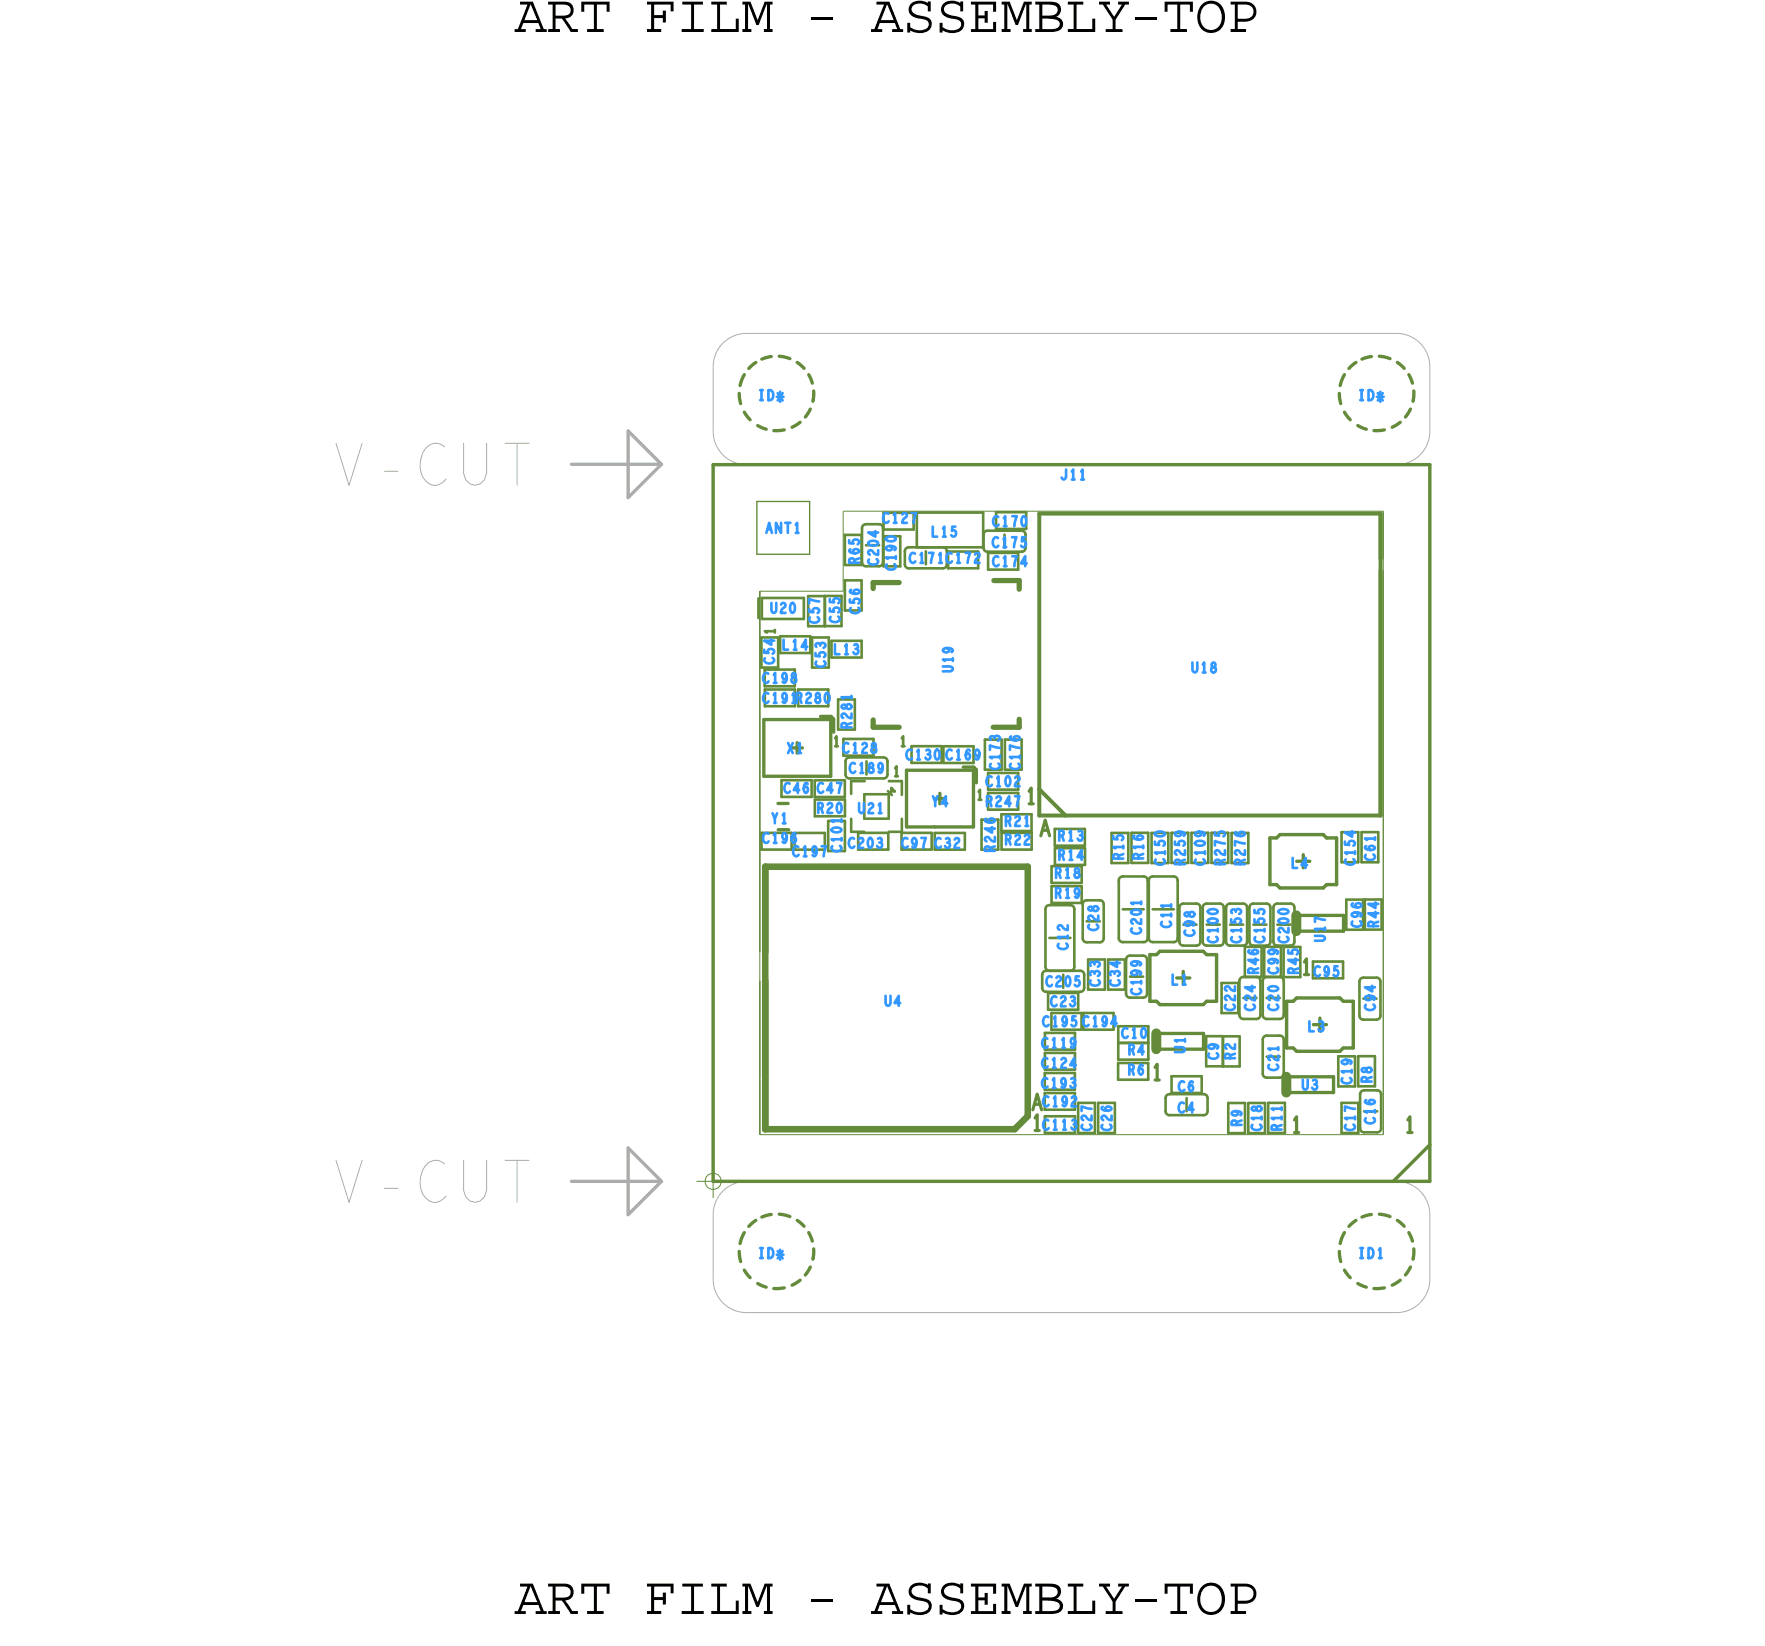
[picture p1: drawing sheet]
<svg xmlns="http://www.w3.org/2000/svg" width="67mm" height="63mm" viewBox="0 0 67 63" stroke-linecap="round" stroke-linejoin="round" font-family="sans-serif">
<defs><g id="words">
<g font-size="2.1">
<text x="19.6" y="1.2">ART FILM - ASSEMBLY-TOP</text>
<text x="19.6" y="61.5">ART FILM - ASSEMBLY-TOP</text>
</g>
<g font-size=".6" fill="#638b3a">
<text x="39.1" y="30.6">1</text>
<text x="39.6" y="31.8">A</text>
<text x="43.9" y="41.1">1</text>
<text x="49.6" y="37.1">1</text>
<text x="39.3" y="42.3">A</text>
<text x="39.3" y="43.1">1</text>
<text x="49.2" y="43.1">1</text>
<text x="53.5" y="43.1">1</text>
</g>
<g font-size=".4" fill="#3398ff">
<text x="28.9" y="15.2">ID*</text>
<text x="51.7" y="15.2">ID*</text>
<text x="40.4" y="18.3">J11</text>
<text x="30" y="28.7">X1</text>
<text x="31.8" y="24.9">L13</text>
<text x="38.3" y="31.5">R21</text>
<text x="40.2" y="34.2">R19</text>
<text x="40.2" y="33.4">R18</text>
<text x="40.3" y="32">R13</text>
<text x="40.3" y="32.8">R14</text>
<text x="42.8" y="32.7" transform="rotate(-90 42.8 32.7)">R15</text>
<text x="43.5" y="32.7" transform="rotate(-90 43.5 32.7)">R16</text>
<text x="44.6" y="35.3" transform="rotate(-90 44.6 35.3)">C11</text>
<text x="41.9" y="37.6" transform="rotate(-90 41.9 37.6)">C33</text>
<text x="28.9" y="47.9">ID*</text>
<text x="39.7" y="43">C113</text>
<text x="48.8" y="43.1" transform="rotate(-90 48.8 43.1)">R11</text>
<text x="51.7" y="47.9">ID1</text>
</g>
<g font-size=".4" fill="#638b3a">
<text x="29.5" y="24.2" transform="rotate(-90 29.5 24.2)">1</text>
<text x="31.7" y="28.4">1</text>
<text x="34" y="29.6">1</text>
<text x="34.3" y="28.4">1</text>
<text x="37.2" y="30.5">1</text>
</g>
</g></defs>
<!-- layer: Board Outline -->
<g fill="none" stroke="#acacac" stroke-width=".04">
<path d="M27.2 17.7h27.3v27.3h-27.3zM27.2 14v2.4zM27.2 16.4a1.27 1.27 0 0 0 1.2 1.3M28.4 17.7h24.8zM28.4 12.7h24.8zM28.4 12.7a1.27 1.27 0 0 0-1.2 1.3M53.2 12.7a1.27 1.27 0 0 1 1.3 1.3M54.5 16.4a1.27 1.27 0 0 1-1.3 1.3M54.5 14v2.4zM27.2 46.3v2.4zM27.2 48.7a1.27 1.27 0 0 0 1.2 1.3M28.4 50h24.8z"/>
<path d="M28.4 45h24.8zM28.4 45a1.27 1.27 0 0 0-1.2 1.3M53.2 45a1.27 1.27 0 0 1 1.3 1.3M54.5 48.7a1.27 1.27 0 0 1-1.3 1.3M54.5 46.3v2.4z"/>
</g>
<path d="M21.8 17.7h3.4zM23.9 16.4l1.3 1.3zM23.9 19l1.3-1.3zM23.9 16.4v2.6zM21.8 45h3.4zM23.9 43.7l1.3 1.3zM23.9 46.3l1.3-1.3zM23.9 43.7v2.6z" fill="none" stroke="#acacac" stroke-width=".13"/>
<!-- layer: Components -->
<g fill="none" stroke="#638b3a" stroke-width=".13">
<path d="M27.2 17.7h27.3zM27.2 17.7v27.3zM28.2 15v.4M28.4 15.7l.2 .3M28.4 14.3l-.2 .4M28.8 13.8l-.3 .2M28.9 16.2l.3 .2M29.4 13.6l-.4 .1M29.7 13.6l.4 .1M29.9 16.4h-.4M30.4 13.8l.2 .2M30.5 16.1l-.3 .2"/>
<path d="M30.8 14.3l.1 .3M30.9 15.6l-.2 .3M31 14.9v.4M51 15l.1 .4M51.2 15.7l.2 .3M51.2 14.3l-.1 .4M51.7 13.8l-.3 .2M51.7 16.2l.3 .2M52.2 13.6l-.3 .1M52.5 13.6l.4 .1M52.7 16.4h-.4M53.2 13.8l.3 .2"/>
<path d="M53.3 16.1l-.3 .2M53.7 14.3l.1 .3M53.7 15.6l-.2 .3M53.9 14.9l-.1 .4M54.5 17.7v27.3zM29.1 27.4v2.2zM29.1 29.6h1.1zM29.1 27.4h2.5zM29.6 30.6h.4zM29.6 31.6h.4zM30.2 29.6h1.4zM30.4 28.3v.4z"/>
<path d="M31.3 27.3h.4zM31.6 27.4v2.2zM31.7 27.3l.1 .1zM31.8 27.4v.5zM34.5 29.3v2.2zM34.5 31.5h1.1zM34.5 29.3h2.6zM35.6 30.4h.4zM35.6 31.5h1.5zM35.8 30.2v.4zM36.7 29.2h.4zM37.1 29.3v2.2z"/>
<path d="M37.1 29.2l.1 .1zM37.2 29.3v.5zM43.8 36.4h.3zM43.8 36.4v1.7zM43.8 38.1h.3zM44 40h1.8zM44 39.4v.6zM44 39.4h1.8zM44.1 36.4l.1-.2zM44.1 38.1l.1 .2zM44.2 38.3h1.6zM44.2 36.2h1.6z"/>
<path d="M44.8 37.3h.5zM45.1 37v.5zM45.8 36.2l.2 .2zM45.8 39.4v.6zM46 36.4h.3zM46 38.1l-.2 .2zM46 38.1h.3zM46.3 36.4v1.7zM48.4 31.9h.2zM48.4 31.9v1.8zM48.4 33.7h.2zM48.6 31.9l.2-.1z"/>
<path d="M48.6 33.7l.2 .1zM48.8 31.8h1.6zM48.8 33.8h1.6zM49 38.1h.3zM49 38.1v1.8zM49 39.9h.3zM49.3 38.1l.1-.1zM49.3 39.9l.1 .1zM49.4 35.5h1.8zM49.4 34.9v.6zM49.4 34.9h1.8zM49.4 38h1.6z"/>
<path d="M49.4 32.8h.5zM49.6 32.6v.5zM50 39h.5zM50.3 38.8v.5zM50.4 31.8l.1 .1zM50.5 31.9h.4zM50.5 33.7l-.1 .1zM50.5 33.7h.4zM50.9 31.9v1.8zM51 38l.2 .1zM51.2 39.9l-.2 .1zM51.2 38.1h.3z"/>
<path d="M51.2 39.9h.3zM51.2 34.9v.6zM51.5 38.1v1.8zM27.2 45h27.3zM28.2 47.7v.4M28.4 48.4l.2 .3M28.4 47l-.2 .4M28.8 46.5l-.3 .2M28.9 48.9l.3 .1M29.4 46.3l-.4 .1M29.7 46.3h.4M29.9 49.1h-.4"/>
<path d="M30.4 46.5l.2 .2M30.5 48.8l-.3 .2M30.8 47l.1 .3M30.9 48.3l-.2 .3M31 47.6v.4M49 41h1.8zM49 41.6h1.8zM49 41v.6zM49.4 40h1.6zM50.8 41v.6zM51 47.7l.1 .4M51.2 48.4l.2 .3"/>
<path d="M51.2 47l-.1 .4M51.7 46.5l-.3 .2M51.7 48.9l.3 .1M52.2 46.3l-.3 .1M52.5 46.3h.4M52.7 49.1h-.4M53.2 46.5l.3 .2M53.3 48.8l-.3 .2M53.7 47l.1 .3M53.7 48.3l-.2 .3M53.9 47.6l-.1 .4M54.5 43.6l-1.4 1.4z"/>
</g>
<path d="M29.2 33h10zM29.2 33v10zM39.2 33v9.5zM29.2 43h9.5zM39.2 42.5l-.5 .5z" fill="none" stroke="#638b3a" stroke-width=".25"/>
<path d="M44 39.4v.6zM49.4 34.9v.6zM49 41v.6z" fill="none" stroke="#638b3a" stroke-width=".38"/>
<g fill="none" stroke="#638b3a" stroke-width=".1">
<path d="M33 20h.5zM33 20l-.2 .1M33.5 20l.1 .1M33.7 19.5v.7zM33.7 19.5h1.1zM34.8 19.5v.7zM34.9 19.5v1.3zM34.9 19.5h2.6zM37.5 19.5v1.3zM37.9 19.5v.6zM37.9 19.5h1.2zM39.1 19.5v.6z"/>
<path d="M28.9 22.8v.7zM29 24.3h.6zM29 25.4h.6zM29 24.3v1.1zM29 32.4h1.2zM29 31.7v.7zM29 31.7h1.2zM29 22.8v.8zM29 22.8h1.6zM29 23.6h1.6zM29.1 25.5v.6zM29.1 26.1h1.2z"/>
<path d="M29.1 25.5h1.2zM29.1 26.9h1.2zM29.1 26.3v.6zM29.1 26.3h1.2zM29.6 24.3v1.1zM29.7 24.9h1.2zM29.7 24.2v.7zM29.7 24.2h1.2zM29.8 30.4h1.1zM29.8 29.7v.7zM29.8 29.7h1.1zM30.2 31.7v.7z"/>
<path d="M30.3 31.7v.7zM30.3 32.4h1.1zM30.3 31.7h1.1zM30.3 25.5v.6zM30.3 26.3v.6zM30.4 26.9h1.2zM30.4 26.3v.6zM30.4 26.3h1.2zM30.6 22.8v.8zM30.8 22.7h.6zM30.8 23.9h.6zM30.8 22.7v1.2z"/>
<path d="M30.9 24.2v.7zM30.9 29.7v.7zM30.9 24.3h.7zM30.9 25.4h.7zM30.9 24.3v1.1zM31 29.7v.7zM31 30.4h1.2zM31 29.7h1.2zM31 31.1h1.2zM31 30.5v.6zM31 30.5h1.2zM31.4 22.7h.7z"/>
<path d="M31.4 23.8h.7zM31.4 22.7v1.1zM31.4 31.7v.7zM31.4 22.7v1.2zM31.5 31.3h.7zM31.5 32.4h.7zM31.5 31.3v1.1zM31.6 26.3v.6zM31.6 24.3v1.1zM31.7 25h1.1zM31.7 24.4v.6zM31.7 24.4h1.1z"/>
<path d="M31.9 26.6h.7zM31.9 27.8h.7zM31.9 26.6v1.2zM32.1 22.7v1.1zM32.1 28.1v.7zM32.1 28.8h1.2zM32.1 28.1h1.2zM32.2 29.7v.7zM32.2 20.4h.6zM32.2 22.1h.6zM32.2 21.5h.6zM32.2 20.4v1.1z"/>
<path d="M32.2 23.3h.6zM32.2 22.1v1.2zM32.2 31.3v1.1zM32.2 30.5v.6zM32.2 29v.5zM32.2 29.5l.2 .2M32.4 29.7h1.3zM32.4 28.9h1.3zM32.4 28.9l-.2 .1M32.4 29.8h.5zM32.4 29.8v.4zM32.4 31.2v.5z"/>
<path d="M32.4 31.7h.5zM32.6 26.6v1.2zM32.7 32.4h1.1zM32.7 31.7v.7zM32.7 31.7h1.1zM32.8 20.4v1.1zM32.8 22.1v1.2zM32.8 24.4v.6zM32.8 20.1v1.3zM32.8 21.4l.2 .2M32.9 30.3h1zM32.9 30.3v.9z"/>
<path d="M32.9 31.2h1zM33 21.6h.5zM33 20.8h.5zM33 29v.5zM33.3 28.1v.7zM33.6 21.4l-.1 .2M33.6 20.1v1.3zM33.7 20.4h.6zM33.7 21.6h.6zM33.7 20.4v1.2zM33.7 20.2h1.1zM33.7 28.9l.1 .1"/>
<path d="M33.8 29.5l-.1 .2M33.8 29v.5zM33.8 30.1l.2 .2zM33.8 31.7v.7zM33.9 30.3v.9zM33.9 29.8h.5zM33.9 31.7h.5zM34 30.1h.1zM34 30v.1zM34 30l.1 .1zM34.3 20.4v1.2zM34.3 32.4h1.2z"/>
<path d="M34.3 31.7v.7zM34.3 31.7h1.2zM34.4 29.8v.5zM34.4 31.2v.5zM34.5 21v.5zM34.5 21.5l.1 .1M34.6 21.6h1.3zM34.6 20.8h1.3zM34.6 20.8l-.1 .2M34.7 29.1h1.2zM34.7 28.4v.7zM34.7 28.4h1.2z"/>
<path d="M34.9 20.8h.3zM35.1 20.8h2.4zM35.3 21v.5zM35.5 31.7v.7zM35.6 31.7v.7zM35.6 32.4h1.2zM35.6 31.7h1.2zM35.9 28.4v.7zM35.9 20.8l.2 .2M35.9 29.1h1.2zM35.9 28.4h1.2zM36.1 21.5l-.2 .1"/>
<path d="M36.1 21v.5zM36.1 21v.6zM36.1 21.6h1.2zM36.1 21h1.2zM36.8 31.7v.7zM37.1 28.4v.7zM37.3 21v.6zM37.4 31.2h.6zM37.4 32.4h.6zM37.4 31.2v1.2zM37.5 20.4v.5zM37.5 20.9l.1 .1"/>
<path d="M37.5 28.2h.7zM37.5 29.3h.7zM37.5 28.2v1.1zM37.6 21h1.3zM37.6 20.2h1.3zM37.6 20.2l-.1 .2M37.6 30.2v.6zM37.6 30.8h1.2zM37.6 21.1v.6zM37.6 21.7h1.2zM37.6 29.4v.7zM37.6 30.1h1.2z"/>
<path d="M37.6 30.2h1.2zM37.6 21.1h1.2zM37.6 29.4h1.2zM37.9 20.1h1.2zM38 31.2v1.2zM38.1 31v.7zM38.1 31.7h1.2zM38.1 31h1.2zM38.2 32.4h1.1zM38.2 31.7v.7zM38.2 31.7h1.1zM38.2 28.2v1.1z"/>
<path d="M38.3 20.4v.5zM38.3 28.2h.6zM38.3 29.3h.6zM38.3 28.2v1.1zM38.8 30.2v.6zM38.8 21.1v.6zM38.8 29.4v.7zM38.9 20.2l.2 .2M38.9 28.2v1.1zM39.1 20.9l-.2 .1M39.1 20.4v.5zM39.3 31v.7z"/>
<path d="M39.3 31.7v.7zM39.7 37.1v.5zM39.7 37.6l.2 .2M39.8 40h1.1zM39.8 39.3v.7zM39.8 39.3h1.1zM39.8 34.6v2.2zM39.8 36.8l.2 .2M39.9 37.8h1.3zM39.9 37h1.3zM39.9 37l-.2 .1M39.9 37.8v.7z"/>
<path d="M39.9 38.5h1.2zM39.9 37.8h1.2zM40 34.5h.8zM40 35.7h.8zM40 37h.8zM40 34.5l-.2 .1M40.1 38.6v.6zM40.1 39.2h1.1zM40.1 38.6h1.1zM40.1 34.4h1.1zM40.1 33.8v.6zM40.1 33.6h1.1z"/>
<path d="M40.1 33v.6zM40.1 33.8h1.1zM40.1 33h1.1zM40.2 31.6v.6zM40.2 32.2h1.1zM40.2 31.6h1.1zM40.2 32.9h1.1zM40.2 32.3v.6zM40.2 32.3h1.1zM40.5 37.1v.5zM40.8 34.5l.1 .1M40.9 36.8l-.1 .2"/>
<path d="M40.9 34.6v2.2zM40.9 39.3v.7zM41.1 37.8v.7zM41.2 37l.1 .1M41.2 38.6v.6zM41.2 33.8v.6zM41.2 33v.6zM41.2 34.4v1.3zM41.2 35.7l.2 .2M41.3 38.6v.6zM41.3 39.2h1.1zM41.3 38.6h1.1z"/>
<path d="M41.3 37.6l-.1 .2M41.3 37.1v.5zM41.3 31.6v.6zM41.3 32.3v.6zM41.4 34.3h.5zM41.4 35.1h.5zM41.4 34.3l-.2 .1M41.4 35.9h.5zM41.5 36.5h.6zM41.5 37.7h.6zM41.5 36.5v1.2zM41.9 34.3l.1 .1"/>
<path d="M42 35.7l-.1 .2M42 34.4v1.3zM42.1 36.6v1.1zM42.2 36.5h.6zM42.2 37.7h.6zM42.2 36.5v1.2zM42.3 31.7h.7zM42.3 32.9h.7zM42.3 31.7v1.2zM42.4 38.6v.6zM42.6 39.7v.7zM42.6 39.7h1.1z"/>
<path d="M42.6 39.1v.6zM42.6 39.1h1.1zM42.6 33.5v2.2zM42.6 35.7l.2 .2M42.8 33.4h.8zM42.8 35.9h.8zM42.8 34.6h.8zM42.8 33.4l-.2 .1M42.8 36.6v1.1zM42.9 36.6v1.3zM42.9 37.9l.1 .1M43 31.7v1.2z"/>
<path d="M43 36.4h.5zM43 36.4l-.1 .2M43 37.2h.5zM43 38h.5zM43.1 31.7h.6zM43.1 32.9h.6zM43.1 31.7v1.2zM43.5 36.4l.2 .2M43.6 33.4l.1 .1M43.7 37.9l-.2 .1M43.7 36.6v1.3zM43.7 35.7l-.1 .2"/>
<path d="M43.7 33.5v2.2zM43.7 31.7v1.2zM43.7 39.7v.7zM43.7 39.1v.6zM43.8 33.5v2.2zM43.8 35.7l.1 .2M43.9 31.7h.6zM43.9 32.9h.6zM43.9 31.7v1.2zM43.9 33.4h.8zM43.9 35.9h.8zM43.9 34.6h.8z"/>
<path d="M43.9 33.4l-.1 .1M44.5 31.7v1.2zM44.6 31.7h.7zM44.6 32.9h.7zM44.6 31.7v1.2zM44.7 33.4l.2 .1M44.9 35.7l-.2 .2M44.9 33.5v2.2zM44.9 34.6v1.3zM44.9 35.9l.2 .1M45.1 34.4h.5zM45.1 34.4l-.2 .2"/>
<path d="M45.1 36h.5zM45.1 35.2h.5zM45.3 31.7v1.2zM45.4 31.7h.6zM45.4 32.9h.6zM45.4 31.7v1.2zM45.6 34.4l.1 .2M45.7 35.9l-.1 .1M45.7 34.6v1.3zM45.8 34.6v1.3zM45.8 35.9l.2 .1M45.9 39.5h.7z"/>
<path d="M45.9 39.5v1.1zM46 34.4h.5zM46 34.4l-.2 .2M46 36h.5zM46 35.2h.5zM46 31.7v1.2zM46.1 31.7h.7zM46.1 32.9h.7zM46.1 31.7v1.2zM46.5 34.4l.1 .2M46.5 37.4h.7zM46.5 38.6h.7z"/>
<path d="M46.5 37.4v1.2zM46.6 39.5v1.1zM46.6 39.5h.6zM46.6 35.9l-.1 .1M46.6 34.6v1.3zM46.7 34.6v1.3zM46.7 35.9l.2 .1M46.8 31.7v1.2zM46.9 34.4h.5zM46.9 34.4l-.2 .2M46.9 36h.5zM46.9 35.2h.5z"/>
<path d="M46.9 31.7h.7zM46.9 32.9h.7zM46.9 31.7v1.2zM47.2 37.4v1.2zM47.2 37.4v1.3zM47.2 38.7l.2 .1M47.2 39.5v1.1zM47.4 34.4l.1 .2M47.4 37.2h.5zM47.4 38h.5zM47.4 37.2l-.2 .2M47.4 38.8h.5z"/>
<path d="M47.4 36.1h.7zM47.4 37.2h.7zM47.4 36.1v1.1zM47.5 35.9l-.1 .1M47.5 34.6v1.3zM47.6 31.7v1.2zM47.6 34.6v1.3zM47.6 35.9l.1 .1M47.7 34.4h.5zM47.7 34.4l-.1 .2M47.7 36h.5zM47.7 35.2h.5z"/>
<path d="M47.9 37.2l.1 .2M48 38.7l-.1 .1M48 37.4v1.3zM48.1 36.1v1.1zM48.1 39.6v1.3zM48.1 37.4v1.3zM48.1 38.7l.2 .1M48.2 36.1h.6zM48.2 37.2h.6zM48.2 36.1v1.1zM48.2 34.4l.2 .2M48.3 39.5h.5z"/>
<path d="M48.3 37.2h.5zM48.3 38h.5zM48.3 39.5l-.2 .1M48.3 37.2l-.2 .2M48.3 38.8h.5zM48.4 35.9l-.2 .1M48.4 34.6v1.3zM48.5 34.6v1.3zM48.5 35.9l.2 .1M48.7 34.4h.5zM48.7 34.4l-.2 .2M48.7 36h.5z"/>
<path d="M48.7 35.2h.5zM48.8 39.5l.1 .1M48.8 37.2l.1 .2M48.8 36.1v1.1zM48.9 36.1h.6zM48.9 37.2h.6zM48.9 36.1v1.1zM48.9 38.7l-.1 .1M48.9 39.6v1.3zM48.9 37.4v1.3zM49.2 34.4l.1 .2M49.3 35.9l-.1 .1"/>
<path d="M49.3 34.6v1.3zM49.5 36.1v1.1zM50 37.3h1.2zM50 36.6h1.2zM51.1 31.7h.6zM51.1 32.8h.6zM51.1 31.7v1.1zM51.2 36.6v.7zM51.3 34.3h.6zM51.3 35.4h.6zM51.3 34.3v1.1zM51.7 31.7v1.1z"/>
<path d="M51.8 37.4v1.3zM51.8 38.7l.1 .1M51.9 31.7h.6zM51.9 32.8h.6zM51.9 31.7v1.1zM51.9 34.3v1.1zM51.9 37.2h.5zM51.9 37.2l-.1 .2M51.9 38.8h.5zM51.9 38h.5zM52 34.3h.6zM52 35.4h.6z"/>
<path d="M52 34.3v1.1zM52.4 37.2l.2 .2M52.5 31.7v1.1zM52.6 38.7l-.2 .1M52.6 37.4v1.3zM52.6 34.3v1.1zM39.8 40.9v.6zM39.8 41.5h1.1zM39.8 41.6v.7zM39.8 42.3h1.1zM39.8 40.9h1.1zM39.8 41.6h1.1z"/>
<path d="M39.8 40.7h1.1zM39.8 40.1v.6zM39.8 43.2h1.1zM39.8 40.1h1.1zM39.8 42.5h1.1zM40.9 40.9v.6zM40.9 41.6v.7zM40.9 40.1v.6zM40.9 42.5v.7zM41.1 42h.6zM41.1 43.2h.6zM41.1 42v1.2z"/>
<path d="M41.7 42v1.2zM41.8 42h.7zM41.8 43.2h.7zM41.8 42v1.2zM42.5 42v1.2zM42.6 40.5v.6zM42.6 41.1h1.1zM42.6 40.5h1.1zM42.6 40.4h1.1zM43.7 40.5v.6zM44.4 41.8v.5zM44.4 42.3l.1 .2"/>
<path d="M44.5 42.5h1.3zM44.5 41.7h1.3zM44.5 41.7l-.1 .1M44.6 41.6h1.2zM44.6 41v.6zM44.6 41h1.2zM45.2 41.8v.5zM45.8 41v.6zM45.8 41.7l.2 .1M45.9 40.6h.7zM46 42.3l-.2 .2M46 41.8v.5z"/>
<path d="M46.6 40.6h.6zM46.8 42h.6zM46.8 43.2h.6zM46.8 42v1.2zM47.4 42v1.2zM47.5 42h.7zM47.5 43.2h.7zM47.5 42v1.2zM48.1 40.9l.2 .2M48.2 42v1.2zM48.3 41.1h.5zM48.3 40.3h.5z"/>
<path d="M48.3 42h.6zM48.3 43.2h.6zM48.3 42v1.2zM48.9 40.9l-.1 .2M48.9 42v1.2zM51 40.2h.6zM51 41.4h.6zM51 40.2v1.2zM51.1 42h.6zM51.1 43.2h.6zM51.1 42v1.2zM51.6 40.2v1.2z"/>
<path d="M51.7 40.2h.7zM51.7 41.4h.7zM51.7 40.2v1.2zM51.7 42v1.2zM51.8 41.7v1.3zM51.8 43l.2 .1M52 41.5h.5zM52 41.5l-.2 .2M52 43.1h.5zM52 42.3h.5zM52.4 40.2v1.2zM52.5 41.5l.1 .2"/>
<path d="M52.6 43l-.1 .1M52.6 41.7v1.3z"/>
</g>
<path d="M33.3 22.2h1zM33.3 22.2v.2zM33.3 27.7h1zM33.3 27.4v.3zM37.8 27.7h1zM37.9 22.1h.9zM38.8 22.1v.3zM38.8 27.4v.3z" fill="none" stroke="#638b3a" stroke-width=".2"/>
<path d="M39.6 19.6h13zM39.6 19.6v10.5zM52.6 19.6v11.5zM39.6 31.1h1zM39.6 30.1v1zM39.6 30.1l1 1zM40.6 31.1h12z" fill="none" stroke="#638b3a" stroke-width=".15"/>
<path d="M28.8 19.1h2zM28.8 19.1v2zM30.8 19.1v2zM28.8 21.1h2z" fill="none" stroke="#638b3a" stroke-width=".05"/>
<!-- layer: Text -->
<g fill="none" stroke="#3398ff" stroke-width=".1">
<path d="M29 14.9h.1M29 14.9v.3M29.3 14.9a.19 .19 0 0 1 .2 .2 .19 .19 0 0 1-.2 .1zM29.8 19.9v.4l-.2-.4v.4M29.9 19.9h.2M30 19.9v.4M30.3 20l.1-.1v.4M33.8 19.6a.16 .16 0 0 0-.2 .1 .16 .16 0 0 0 .2 .2M34 19.9h.2M34 19.6l.1-.1v.4M34.4 19.6l.1-.1v.1l-.1 .3h.1M34.7 19.5h.2l-.1 .4"/>
<path d="M38 19.7a.16 .16 0 0 0-.2 .2 .16 .16 0 0 0 .2 .1M38.2 19.7h.1v.3M38.6 19.7h.1l-.1 .3M39 19.7h.1v.2a.1 .1 0 0 1-.1 .1 .1 .1 0 0 1-.1-.1zM40.6 17.9v.3l-.1 .1-.1-.1M40.8 18l.1-.1v.4M41.2 18v-.1v.4M51.8 14.9h.1M51.9 14.9v.3M52.1 14.9a.19 .19 0 0 1 .2 .2 .19 .19 0 0 1-.2 .1zM29.1 24.7v.2h.2a.11 .11 0 0 1 0-.2 .11 .11 0 0 1 .2 .1 .11 .11 0 0 1-.1 .1M29.2 20.3l.1-.4 .1 .4"/>
<path d="M29.2 20.2h.2M29.3 25.7a.16 .16 0 0 0-.2 .1 .16 .16 0 0 0 .2 .2M29.3 26.4a.16 .16 0 0 0-.2 .2 .16 .16 0 0 0 .2 .1M29.3 31.8a.16 .16 0 0 0-.2 .1 .16 .16 0 0 0 .2 .2M29.4 24.4v.2l-.3-.2h.4M29.4 23v.2l.1 .1 .1-.1v-.2M29.4 31l.1 .4M29.4 25.1a.16 .16 0 0 1-.1 .2 .16 .16 0 0 1-.2-.2M29.5 25.7v-.1v.4M29.5 26.5v-.1v.4M29.5 31.8v-.1v.4M29.5 26h.1"/>
<path d="M29.5 26.8h.1M29.5 32.1h.1M29.6 31l-.1 .2M29.8 23h.1l-.2 .3h.2M29.8 31.1l.1-.1v.4M29.8 31.4h.1M29.8 24.4v.3h.2M30 25.8l-.1 .1a.11 .11 0 0 1-.1-.2 .11 .11 0 0 1 .1 0 .17 .17 0 0 1 .1 .2 .17 .17 0 0 1-.2 .1M30 26.5l-.1 .1a.11 .11 0 0 1-.1-.1 .11 .11 0 0 1 .1-.1 .17 .17 0 0 1 .1 .2 .17 .17 0 0 1-.2 .1M30 31.9l-.1 .1a.11 .11 0 0 1-.1-.2 .11 .11 0 0 1 .1 0 .17 .17 0 0 1 .1 .2 .17 .17 0 0 1-.2 .1M30 28.3l.2 .4M30.1 29.9a.16 .16 0 0 0-.2 .1 .16 .16 0 0 0 .2 .1"/>
<path d="M30.2 23l.1 .2a.1 .1 0 0 1-.1 .1 .1 .1 0 0 1-.1-.1zM30.2 26.8h.1M30.2 26.5v-.1v.4M30.2 28.3l-.2 .4M30.2 25.6v.2a.1 .1 0 0 1 .1 0 .1 .1 0 0 1 0 .2 .11 .11 0 0 1-.2-.1l.1-.1a.1 .1 0 0 0 .1 0 .11 .11 0 0 0-.1-.2zM30.2 24.4h.1v.3M30.2 24.7h.1M30.3 31.8v-.1a.16 .16 0 0 0-.1 .2 .16 .16 0 0 0 .1 .2 .1 .1 0 0 0 0-.2 .09 .09 0 0 0-.1 .1M30.3 20.3h.1M30.4 26.6l.1-.1v-.1h-.1v.4M30.4 32.3a.16 .16 0 0 0-.2 .1 .16 .16 0 0 0 .2 .2M30.4 28.4l.1-.1v.4"/>
<path d="M30.4 30.1h-.2l.2-.3v.4M30.5 26.6v.2M30.6 32.3l.1-.1v.4M30.6 32.6h.1M30.7 26.5l.1-.1 .1 .1-.2 .3h.2M30.8 24.6h-.3l.2-.2v.3M30.8 29.9l-.1-.1a.16 .16 0 0 0-.1 .2 .16 .16 0 0 0 .2 .2 .1 .1 0 0 0 0-.2 .1 .1 0 0 0-.2 0M30.8 23.2v.1h.2a.11 .11 0 0 1 0-.1 .11 .11 0 0 1 .2 0 .11 .11 0 0 1-.1 .2M31.1 24.9v.1h.1a.11 .11 0 0 1 .1-.1 .11 .11 0 0 1 .1 0 .11 .11 0 0 1 0 .1M31.1 32.4l-.1 .1a.11 .11 0 0 1-.1-.2 .11 .11 0 0 1 .2 0 .17 .17 0 0 1 0 .2 .17 .17 0 0 1-.1 .1M31.1 26.4v.2a.1 .1 0 0 1 .2 0 .1 .1 0 0 1-.1 .1 .1 .1 0 0 1-.1 0v-.1a.1 .1 0 0 0 .1-.1 .1 .1 0 0 0-.1-.1zM31.1 23.5a.16 .16 0 0 1-.1 .2 .16 .16 0 0 1-.1-.2"/>
<path d="M31.2 30.8l.1-.1v-.1h-.1v.4M31.2 22.9l-.4-.1v.2M31.2 24.6l-.1-.1v.1M31.2 24.6a.1 .1 0 0 1 .1-.1 .1 .1 0 0 1 .1 .1 .1 .1 0 0 1 0 .1M31.3 30.8v.2M31.3 32.2h.2l-.1 .4M31.3 29.9a.16 .16 0 0 0-.2 .1 .16 .16 0 0 0 .3 .1M31.4 25.2a.16 .16 0 0 1-.1 .2 .16 .16 0 0 1-.2-.2M31.5 26.4h.1v.2a.11 .11 0 0 1-.1 .2 .11 .11 0 0 1-.1-.2zM31.5 30.6h.1l.1 .1-.2 .3h.2M31.6 22.8v.1h.2a.11 .11 0 0 1 0-.1 .11 .11 0 0 1 .2 0 .11 .11 0 0 1-.1 .2M31.6 23.2v.1h.2a.11 .11 0 0 1 0-.1 .11 .11 0 0 1 .2 0 .11 .11 0 0 1-.1 .1"/>
<path d="M31.7 31.6l.2-.1a.11 .11 0 0 1 .2 .1 .11 .11 0 0 1-.2 .1h-.2zM31.7 30.1h-.2l.2-.3v.4M31.8 24.5v.4h.2M31.9 29.8h.2l-.1 .4M31.9 30.6h.1l.1 .2a.11 .11 0 0 1-.1 .2 .11 .11 0 0 1-.1-.2zM31.9 23.5a.16 .16 0 0 1-.1 .2 .16 .16 0 0 1-.2-.2M32 32.2a.16 .16 0 0 1-.1 .2 .16 .16 0 0 1-.2-.2M32.1 31.3h-.4M32.1 32h-.4M32.1 31.2v.1M32.1 31.9v.1M32.1 26.9a.13 .13 0 0 0 .1 .1 .13 .13 0 0 0 .1-.2 .1 .1 0 0 1 .1 .1 .1 .1 0 0 1-.1 .1 .1 .1 0 0 1-.1-.1z"/>
<path d="M32.2 24.6v-.1v.4M32.3 27.7l-.1-.1h-.1v.1h.3M32.3 28.3a.16 .16 0 0 0-.2 .2 .16 .16 0 0 0 .2 .1M32.3 20.6v.1h.2a.11 .11 0 0 1 0-.1 .11 .11 0 0 1 .2 0 .11 .11 0 0 1 0 .1M32.4 22.8v.1l.1 .1a.11 .11 0 0 1 .1-.2 .11 .11 0 0 1 .1 0 .11 .11 0 0 1 0 .2M32.4 20.9a.16 .16 0 0 0 .1 .2 .16 .16 0 0 0 .2-.2 .1 .1 0 0 0-.2 0 .11 .11 0 0 0 .1 .2M32.4 22.5a.16 .16 0 0 0 .2 .1 .16 .16 0 0 0 .1-.1 .09 .09 0 0 0-.1 0 .09 .09 0 0 0 0 .1M32.4 27.2v.2l-.3-.2v.1v.1M32.4 27.5l-.1 .1M32.4 26.6h-.3M32.4 26.5v.1M32.5 28.4l.1-.1v.4"/>
<path d="M32.5 28.7h.1M32.5 31.9a.16 .16 0 0 0-.2 .2 .16 .16 0 0 0 .2 .1M32.5 24.6h.2l-.1 .1M32.5 21.4v-.1h-.1l-.1 .1h.4M32.6 29.1a.16 .16 0 0 0-.2 .1 .16 .16 0 0 0 .2 .2M32.7 23.1a.16 .16 0 0 1-.1 .3 .16 .16 0 0 1-.2-.2M32.7 32l.1-.1 .1 .1-.2 .3h.2M32.7 30.6v.3l.1 .1 .1-.1v-.3M32.7 21.3h-.2M32.8 29.1v.3M32.8 29.4h.1M32.9 28.4v-.1l.1 .1-.2 .3h.2"/>
<path d="M33.1 20.7l.2-.1a.11 .11 0 0 1 .2 .1 .11 .11 0 0 1-.2 .1h-.2zM33.1 30.7l.1-.1 .1 .1-.2 .3h.2M33.1 31.9l.1 .1v.2a.1 .1 0 0 1-.1 .1 .1 .1 0 0 1 0-.1zM33.2 29.1l-.1 .1a.11 .11 0 0 1 .2 .1 .1 .1 0 0 1-.1 .1 .1 .1 0 0 1-.1-.1 .11 .11 0 0 0 .2-.1 .1 .1 0 0 0-.1-.1zM33.3 28.3l-.1 .2a.1 .1 0 0 1 .2 0 .11 .11 0 0 1-.1 .2 .1 .1 0 0 1-.1-.1v-.1a.11 .11 0 0 0 .2-.1 .1 .1 0 0 0-.1-.1zM33.3 20.2v.2l-.2-.1h.4M33.4 21.3a.16 .16 0 0 1-.1 .2 .16 .16 0 0 1-.2-.2M33.4 31.9l.2 .1-.1 .1M33.5 21v.1l-.3-.1h-.1v.1M33.5 30.7v-.1v.4M33.5 31h.1M33.5 32.1a.1 .1 0 0 1 .1 .1 .1 .1 0 0 1-.1 .1 .1 .1 0 0 1-.1-.1"/>
<path d="M33.6 29.2l-.1 .1a.11 .11 0 0 1 0-.1 .11 .11 0 0 1 .1-.1 .17 .17 0 0 1 0 .2 .17 .17 0 0 1-.1 .1M33.7 37.9v.3l.1 .1 .1-.1v-.3M33.8 20.5l.2-.1a.1 .1 0 0 1 .1 .1 .1 .1 0 0 1-.1 .1h-.2zM33.9 20.8l.1 .1a.11 .11 0 0 1-.2 .1 .11 .11 0 0 1 0-.2 .17 .17 0 0 1 .2 0 .17 .17 0 0 1 .1 .2M34.1 21.5a.16 .16 0 0 1-.2 .2 .16 .16 0 0 1-.1-.2M34.1 21.2h-.4l.1 .1M34.1 21.2v.1M34.3 38.2h-.2l.1-.3v.4M34.6 31.9a.16 .16 0 0 0-.2 .2 .16 .16 0 0 0 .2 .1M34.7 28.6a.16 .16 0 0 0-.2 .1 .16 .16 0 0 0 .2 .2M34.9 21.1a.16 .16 0 0 0-.2 .1 .16 .16 0 0 0 .2 .2M34.9 32.1l-.1 .1a.11 .11 0 0 1-.1-.2 .11 .11 0 0 1 .2 0 .17 .17 0 0 1 0 .2 .17 .17 0 0 1-.1 .1"/>
<path d="M34.9 28.6h.1v.3M34.9 28.9h.1M35.1 21.1v.3M35.1 21.4h.1M35.1 31.9h.2l-.1 .4M35.3 28.6h.1v.1M35.3 28.7a.1 .1 0 0 1 .1 .1 .1 .1 0 0 1 0 .1 .1 .1 0 0 1-.1 0M35.4 21.1h.2l-.1 .3M35.5 20.1v.3h.2M35.5 30.3l.1 .4M35.7 28.6h.1v.2a.1 .1 0 0 1-.1 .1 .1 .1 0 0 1-.1-.1zM35.7 30.3l-.1 .2"/>
<path d="M35.8 21.1v.3M35.8 21.4h.1M35.8 32a.16 .16 0 0 0-.2 .1 .16 .16 0 0 0 .2 .1M35.9 25.4h.3l.1 .1-.1 .1h-.3M35.9 20.1h.1v.3M35.9 20.4h.1M36 32h.2l-.1 .1M36.1 24.7l.1 .1a.11 .11 0 0 1-.2 .1 .11 .11 0 0 1 0-.2 .17 .17 0 0 1 .1 0 .17 .17 0 0 1 .2 .1M36.1 32.1a.1 .1 0 0 1 .1 .1 .1 .1 0 0 1-.1 .1 .1 .1 0 0 1-.1-.1M36.1 30.6h-.2l.1-.3v.4M36.3 21.1a.16 .16 0 0 0-.3 .1 .18 .18 0 0 0 .3 .2M36.3 28.6a.16 .16 0 0 0-.3 .1 .18 .18 0 0 0 .3 .2"/>
<path d="M36.3 25.1h-.4l.1 .1M36.3 25.1v.1M36.4 32l.1-.1v.1l-.1 .3h.1M36.4 20.1h-.1v.1a.11 .11 0 0 1 .1 .1 .11 .11 0 0 1 0 .1 .11 .11 0 0 1-.2 0M36.5 21.1v.3M36.5 28.6v.3M36.5 21.4h.1M36.5 28.9h.1M36.8 21.1h.2l-.1 .3M36.9 28.6a.16 .16 0 0 0-.1 .1 .16 .16 0 0 0 .1 .2 .1 .1 0 0 0 0-.2 .09 .09 0 0 0-.1 .1M37.1 21.1h.1h.1l-.2 .3h.2M37.3 28.7l-.1 .1a.11 .11 0 0 1-.1-.1 .11 .11 0 0 1 .2-.1 .17 .17 0 0 1 0 .2 .17 .17 0 0 1-.1 .1"/>
<path d="M37.6 31.2h-.1a.16 .16 0 0 0 .2 .1 .16 .16 0 0 0 .2-.1 .1 .1 0 0 0-.2 0 .09 .09 0 0 0 0 .1M37.6 30.5h.2l-.1-.1-.1-.1v.4M37.7 30.5l.1 .2M37.7 32.4v-.2l-.2 .1v.1h.4M37.8 29.6a.16 .16 0 0 0-.2 .2 .16 .16 0 0 0 .2 .1M37.8 31.5v.2l-.3-.1h.4M37.9 28.1l-.1-.1-.1 .2M37.9 28.1a.1 .1 0 0 1 .1-.1 .1 .1 0 0 1 .1 .1 .1 .1 0 0 1-.1 .1M37.9 32.2l-.2 .1M37.9 31.9v.2l-.3-.2-.1 .1 .1 .1M38 30.4v-.1l.1 .1-.2 .3h.2M38 29.6v.4"/>
<path d="M38 30h.1M38 20.5a.16 .16 0 0 0-.2 .2 .16 .16 0 0 0 .2 .1M38 21.2a.16 .16 0 0 0-.2 .2 .16 .16 0 0 0 .2 .1M38 29.1a.16 .16 0 0 1-.1 .2 .16 .16 0 0 1-.2-.2M38.1 28.5l-.4-.1v.2M38.1 28.8h-.4l.1 .1M38.1 28.8v.1M38.2 20.5h.1v.3M38.2 20.8h.1M38.2 21.3l.1-.1v.4M38.2 21.6h.1M38.2 20h.1"/>
<path d="M38.3 31.3l.2-.1v-.1h-.2v.4M38.3 32l.2-.1v-.1h-.2v.4M38.4 29.6h.1v.2a.11 .11 0 0 1-.1 .2 .11 .11 0 0 1-.1-.2zM38.4 32l.1 .2M38.5 30.6h-.2l.1-.3v.4M38.5 28.1a.16 .16 0 0 0 .1 .1 .16 .16 0 0 0 .2-.1 .09 .09 0 0 0-.1 0 .09 .09 0 0 0 0 .1M38.5 20.5h.2l-.1 .3M38.6 21.2h.1l-.1 .4M38.7 30.3h.1l-.1 .4M38.7 29.6h.1v.1l-.1 .3h.1M38.7 31.1h.1v.1l-.1 .3h.1M38.7 31.9l.1-.1 .1 .1-.2 .3h.2"/>
<path d="M38.8 29.1a.16 .16 0 0 1-.1 .2 .16 .16 0 0 1-.2-.2M38.9 28.5l-.4-.1v.2M38.9 28.8h-.4v.1M38.9 28.8v.1M39 31.9l.1-.1 .1 .1-.2 .3h.2M39.1 20.5h-.2v.1a.11 .11 0 0 1 .2 .1 .11 .11 0 0 1-.1 .1 .11 .11 0 0 1-.1 0M39.1 31.2v-.1v.4M39.1 21.5h-.2l.2-.3v.4M39.9 39.6a.16 .16 0 0 0-.2 .1 .16 .16 0 0 0 .2 .2M39.9 38.7a.16 .16 0 0 0-.2 .2 .16 .16 0 0 0 .2 .1M40.1 37.2a.16 .16 0 0 0-.2 .2 .16 .16 0 0 0 .2 .1M40.1 39.6l.1-.1v.4"/>
<path d="M40.1 39.9h.1M40.1 38.8l.1-.1v.4M40.1 39.1h.1M40.2 34h.2v-.2h-.2v.4M40.2 33.3l.2-.1v-.1h-.2v.3M40.2 38a.16 .16 0 0 0-.2 .1 .18 .18 0 0 0 .3 .2M40.2 37.3l.1-.1 .1 .1-.2 .3h.2M40.3 31.8h.2v-.1l-.2-.1v.4M40.4 32.6l.1-.1v-.1h-.1v.4M40.4 38h.1h.1l-.2 .3h.2M40.5 39.6v-.1v.4M40.5 39.9h.1"/>
<path d="M40.6 35.9a.16 .16 0 0 1-.1 .3 .16 .16 0 0 1-.2-.2M40.6 33.9l.1-.1v.4M40.6 33.1h.1v.3M40.6 38.9l-.1 .1a.11 .11 0 0 1 0-.2 .11 .11 0 0 1 .1 0 .17 .17 0 0 1 .1 .1 .17 .17 0 0 1-.2 .2M40.6 37.2h.1l.1 .2a.11 .11 0 0 1-.1 .2 .11 .11 0 0 1-.1-.2zM40.7 35.2v.2l-.3-.2-.1 .1 .1 .1M40.7 35.7h-.4h.1M40.7 35.6v.1M40.7 31.7l.1-.1v.4M40.7 32.5l.1-.1v.4M40.8 38h.1v.1M40.8 38.1a.11 .11 0 0 1 .2 .1 .1 .1 0 0 1-.1 .1 .1 .1 0 0 1-.1 0"/>
<path d="M41 39.7l-.2 .1a.11 .11 0 0 1 0-.2 .11 .11 0 0 1 .1 0 .17 .17 0 0 1 .1 .2 .17 .17 0 0 1-.2 .1M41 38.7h-.1l-.1 .2a.11 .11 0 0 1 .2 0 .11 .11 0 0 1 0 .2 .11 .11 0 0 1-.2-.1M41 33.1v.1a.1 .1 0 0 1 .1 .1 .1 .1 0 0 1 0 .1 .11 .11 0 0 1-.2-.1h.1a.1 .1 0 0 0 .1-.1 .1 .1 0 0 0-.1-.1zM41.1 31.7h.1v.1M41.1 37.2h-.1v.2a.11 .11 0 0 1 .1 0 .11 .11 0 0 1 0 .1 .11 .11 0 0 1-.2 0M41.1 34l-.1 .1a.11 .11 0 0 1-.1-.2 .11 .11 0 0 1 .2 0 .17 .17 0 0 1 0 .2 .17 .17 0 0 1-.1 .1M41.3 32.6h-.3l.2-.2v.4M41.5 38.7a.16 .16 0 0 0-.2 .2 .16 .16 0 0 0 .2 .1M41.5 34.6a.13 .13 0 0 0 .1 .1 .13 .13 0 0 0 .1-.2 .1 .1 0 0 1 .1 .1 .1 .1 0 0 1-.1 .1 .1 .1 0 0 1-.1-.1zM41.7 38.8v-.1v.4M41.7 39.1h.1M41.7 36.7h-.1l-.1 .1"/>
<path d="M41.7 37.1l-.1-.1-.1 .1M41.8 35.2a.16 .16 0 0 1-.2 .2 .16 .16 0 0 1-.1-.2M41.8 34.9v.2l-.3-.2v.1M41.8 37.3a.16 .16 0 0 1-.1 .3 .18 .18 0 0 1-.2-.3M42.2 38.9l-.2 .1a.11 .11 0 0 1 0-.2 .11 .11 0 0 1 .1 0 .17 .17 0 0 1 .1 .1 .17 .17 0 0 1-.2 .2M42.4 31.8v.2h.2a.11 .11 0 0 1 0-.2 .11 .11 0 0 1 .1 .1 .11 .11 0 0 1 0 .1M42.5 37.1l-.2-.1v.1M42.5 37.1a.1 .1 0 0 1 0-.1 .1 .1 0 0 1 .1 .1 .1 .1 0 0 1 0 .1M42.5 39h-.2l.2-.3v.4M42.5 36.6v.2l-.2-.1h.4M42.6 37.3a.16 .16 0 0 1-.1 .3 .18 .18 0 0 1-.2-.3M42.6 32.7v-.2l-.2 .1v.1h.4"/>
<path d="M42.8 32.3h-.4h.1M42.9 39.2a.16 .16 0 0 0-.2 .1 .18 .18 0 0 0 .3 .2M43 40l.2-.1v-.1h-.2v.4M43.1 34.7h.2a.1 .1 0 0 1 .2 0 .11 .11 0 0 1-.2 .1h-.2zM43.1 40l.1 .2M43.2 39.2v.3M43.2 39.5h.1M43.2 31.8v.1a.16 .16 0 0 0 .1 .1 .16 .16 0 0 0 .2-.2 .1 .1 0 0 0-.2 0 .11 .11 0 0 0 .1 .2M43.2 36.6l.1 .1a.11 .11 0 0 1-.1 .1 .11 .11 0 0 1-.1-.2 .17 .17 0 0 1 .2 0 .17 .17 0 0 1 .1 .2M43.2 37l.1 .1a.11 .11 0 0 1-.1 0 .11 .11 0 0 1-.1-.1 .17 .17 0 0 1 .2 0 .17 .17 0 0 1 .1 .1M43.4 32.7l-.1-.2-.1 .1v.1h.3M43.4 35.4a.16 .16 0 0 1-.1 .2 .16 .16 0 0 1-.2-.2"/>
<path d="M43.4 37.7a.16 .16 0 0 1-.1 .2 .16 .16 0 0 1-.2-.2M43.5 35v.2l-.3-.2-.1 .1v.1M43.5 34.4h-.4h.1M43.5 37.4h-.4l.1 .1M43.5 34.3v.1M43.5 37.4v.1M43.5 39.2h.1l.1 .2a.1 .1 0 0 1-.1 .1 .1 .1 0 0 1-.1-.1zM43.5 32.3h-.3M44 32.1v.1h.2a.11 .11 0 0 1 0-.2 .11 .11 0 0 1 .1 .1 .11 .11 0 0 1 0 .1M44 31.7h.2a.11 .11 0 0 1 .2 .1 .11 .11 0 0 1-.2 .1l-.2-.1zM44.3 32.7a.16 .16 0 0 1-.1 .3 .18 .18 0 0 1-.2-.3M44.4 32.5h-.4h.1"/>
<path d="M44.4 32.4v.1M44.6 35.1a.16 .16 0 0 1-.2 .2 .16 .16 0 0 1-.1-.2M44.6 34.5h-.4h.1M44.6 34.9h-.4h.1M44.7 37.1v.4h.1M44.8 32.1v.1h.1a.11 .11 0 0 1 .1-.2 .11 .11 0 0 1 .1 .1 .11 .11 0 0 1 0 .1M44.8 39.9h.2l.1 .1-.1 .1h-.2M44.9 31.7l.1 .1a.11 .11 0 0 1-.1 .1 .11 .11 0 0 1-.1-.2 .17 .17 0 0 1 .2 0 .17 .17 0 0 1 .1 .1M45 32.9l-.1-.1h-.1v.1h.3M45.1 37.2v-.1v.4M45.1 37.5h.1M45.1 34.8a.13 .13 0 0 0 .2 .1 .13 .13 0 0 0 .1-.2 .1 .1 0 0 1 .1 .1 .1 .1 0 0 1-.1 .1 .1 .1 0 0 1-.1-.1z"/>
<path d="M45.1 32.4v.2l-.3-.2v.1v.1M45.1 32.7l-.1 .1M45.1 39.6h-.3v.1M45.1 39.6v.1M45.3 35.1l.1 .1a.11 .11 0 0 1-.2 .1 .11 .11 0 0 1 0-.2 .17 .17 0 0 1 .2 0 .17 .17 0 0 1 .1 .2M45.4 25.2v.3l.1 .1 .1-.1v-.3M45.4 35.4a.16 .16 0 0 1-.1 .3 .16 .16 0 0 1-.1-.3M45.5 32.1l.3-.1a.1 .1 0 0 1 .1 .1 .1 .1 0 0 1-.1 .1h-.2zM45.7 31.7l.1 .1a.11 .11 0 0 1-.2 .1 .11 .11 0 0 1 0-.2 .17 .17 0 0 1 .2 0 .17 .17 0 0 1 .1 .1M45.8 25.3l.1-.1v.4M45.8 25.6h.1M45.8 32.7a.16 .16 0 0 1-.1 .3 .18 .18 0 0 1-.2-.3"/>
<path d="M45.9 32.5h-.4h.1M45.9 32.4v.1M46 34.7l.3-.1a.1 .1 0 0 1 .1 .1 .1 .1 0 0 1-.1 .1h-.2zM46 35h.3a.1 .1 0 0 1 .1 .1 .1 .1 0 0 1-.1 .1l-.2-.1zM46.2 39.8l.1 .1a.11 .11 0 0 1-.2 .1 .11 .11 0 0 1 0-.2 .17 .17 0 0 1 .2 0 .17 .17 0 0 1 .1 .1M46.2 25.2v.2a.1 .1 0 0 1 .1 0 .1 .1 0 0 1 0 .2 .11 .11 0 0 1-.2-.1l.1-.1a.1 .1 0 0 0 .1 0 .11 .11 0 0 0-.1-.2zM46.3 31.7v.1h.1a.11 .11 0 0 1 .1-.1 .11 .11 0 0 1 .1 0 .11 .11 0 0 1 0 .2M46.3 35.7a.16 .16 0 0 1-.1 .2 .16 .16 0 0 1-.2-.2M46.4 35.4h-.4l.1 .1M46.4 35.4v.1M46.5 32.9l-.1-.1h-.1v.1h.4M46.7 32.1l-.4-.1v.2"/>
<path d="M46.7 32.4v.2l-.3-.2-.1 .1v.1M46.7 32.7l-.2 .1M46.9 35v.1h.2a.11 .11 0 0 1 0-.1 .11 .11 0 0 1 .1 0 .11 .11 0 0 1 0 .2M47 38.3a.16 .16 0 0 1-.2 .2 .16 .16 0 0 1-.1-.2M47 39.8v.2l-.3-.2v.1M47 37.6v.1l-.3-.1v.1M47 37.9v.2l-.3-.2v.1v.1M47.1 34.7l-.2-.1v.2M47.1 34.7a.1 .1 0 0 1 .1-.1 .1 .1 0 0 1 .1 .1 .1 .1 0 0 1-.1 .1M47.1 31.7a.16 .16 0 0 0 .1 .2 .16 .16 0 0 0 .2-.2 .1 .1 0 0 0-.2 0 .09 .09 0 0 0 .1 .1M47.2 35.7a.16 .16 0 0 1-.1 .2 .16 .16 0 0 1-.2-.2M47.2 32.9v-.1h-.1l-.1 .1h.4"/>
<path d="M47.3 35.4h-.4l.1 .1M47.3 35.4v.1M47.4 32.7l-.2 .1M47.4 32.1l-.4-.1v.2M47.4 32.4v.2l-.3-.2-.1 .1 .1 .1M47.6 36.2a.16 .16 0 0 0 .1 .1 .16 .16 0 0 0 .2-.1 .1 .1 0 0 0-.2 0 .09 .09 0 0 0 .1 .1M47.7 37.6v.2l-.3-.2h.4M47.7 38.3a.16 .16 0 0 1-.1 .2 .16 .16 0 0 1-.1-.2M47.7 37.1v-.2h-.1l-.1 .2h.4M47.8 34.7v.1h.2a.11 .11 0 0 1 0-.2 .11 .11 0 0 1 .1 .1 .11 .11 0 0 1 0 .1M47.8 35v.1h.2a.11 .11 0 0 1 0-.1 .11 .11 0 0 1 .1 0 .11 .11 0 0 1 0 .2M47.8 37.9v.2l-.3-.2-.1 .1 .1 .1"/>
<path d="M47.8 36.5v.2l-.3-.1h.4M47.9 36.9l-.2 .1M48.1 35.7a.16 .16 0 0 1-.1 .2 .16 .16 0 0 1-.2-.2M48.2 35.4h-.4l.1 .1M48.2 35.4v.1M48.3 37.6h.3a.1 .1 0 0 1 .1 .1 .1 .1 0 0 1-.1 0h-.2zM48.5 36.2l.1 .1a.11 .11 0 0 1-.2 .1 .11 .11 0 0 1-.1-.2 .17 .17 0 0 1 .2 0 .17 .17 0 0 1 .1 .1M48.5 36.5l.1 .1a.11 .11 0 0 1-.2 .1 .11 .11 0 0 1-.1-.1 .17 .17 0 0 1 .2-.1 .17 .17 0 0 1 .1 .2M48.6 38.3a.16 .16 0 0 1-.1 .2 .16 .16 0 0 1-.2-.2M48.6 36.9a.16 .16 0 0 1-.1 .2 .16 .16 0 0 1-.2-.2M48.7 37.9v.2l-.3-.2-.1 .1 .1 .1M48.7 39.9h-.4l.1 .1"/>
<path d="M48.7 39.9v.1M48.7 34.7l.2-.1a.11 .11 0 0 1 .2 .1 .11 .11 0 0 1-.2 .1h-.2zM48.7 35h.2a.11 .11 0 0 1 .2 .1 .11 .11 0 0 1-.2 .1l-.2-.1zM49 35.7a.16 .16 0 0 1-.1 .2 .16 .16 0 0 1-.2-.2M49.1 36.2v.1h.1a.11 .11 0 0 1 .1-.1 .11 .11 0 0 1 .1 0 .11 .11 0 0 1 0 .2M49.1 35.3v.2l-.3-.2-.1 .1 .1 .1M49.2 32.7v.4h.2M49.3 37.1l-.1-.2h-.1v.2h.4M49.3 36.5v.2l-.2-.1h.4M49.5 36.9l-.2 .1M49.8 33h-.2l.1-.3v.4M49.9 38.9v.4h.1"/>
<path d="M50.1 35.6h.3l.1 .1-.1 .1h-.3M50.3 38.9l.1 .1-.1 .1M50.3 36.8a.16 .16 0 0 0-.2 .2 .16 .16 0 0 0 .2 .1M50.3 39.1a.1 .1 0 0 1 .1 .1 .1 .1 0 0 1-.1 .1 .1 .1 0 0 1-.1-.1M50.5 35l-.4-.1v.2M50.5 35.4h-.4h.1M50.5 35.3v.1M50.6 37h-.1a.11 .11 0 0 1-.1-.1 .11 .11 0 0 1 .2-.1 .17 .17 0 0 1 0 .2 .17 .17 0 0 1-.1 .1M51 36.8h-.2v.2a.11 .11 0 0 1 .2 0 .11 .11 0 0 1-.1 .2 .11 .11 0 0 1-.1-.1M51.2 32.1v.1h.2a.11 .11 0 0 1 0-.2 .11 .11 0 0 1 .2 .1 .11 .11 0 0 1 0 .1M51.5 31.7v.2l-.3-.2h.4M51.5 34.4a.16 .16 0 0 0 .2 .2 .16 .16 0 0 0 .1-.2 .09 .09 0 0 0-.1 0 .1 .1 0 0 0 0 .2"/>
<path d="M51.6 32.7a.18 .18 0 0 1-.2 .3 .16 .16 0 0 1-.1-.3M51.6 32.5h-.4h.1M51.6 32.4v.1M51.6 34.8l.1 .1a.11 .11 0 0 1-.1 0 .11 .11 0 0 1-.1-.1 .17 .17 0 0 1 .2-.1 .17 .17 0 0 1 .1 .2M51.8 35.1a.16 .16 0 0 1-.1 .2 .16 .16 0 0 1-.2-.2M52 32.2a.16 .16 0 0 0 .2 .2 .16 .16 0 0 0 .1-.2 .09 .09 0 0 0-.1 0 .1 .1 0 0 0 0 .2M52.1 37.9l.1 .1a.11 .11 0 0 1-.1 .1 .11 .11 0 0 1-.1-.1 .17 .17 0 0 1 .2-.1 .17 .17 0 0 1 .1 .2M52.3 37.6v.2l-.3-.2h.4M52.3 32.5a.16 .16 0 0 1-.1 .3 .16 .16 0 0 1-.2-.2M52.3 38.3a.16 .16 0 0 1-.1 .2 .16 .16 0 0 1-.2-.2M52.3 35.3v-.2h-.2v.2h.4M52.4 31.9h-.4l.1 .1"/>
<path d="M52.4 31.9v.1M52.4 34.4v.2l-.3-.2h.4M52.4 34.7v.2l-.3-.1h.4M52.5 35.1l-.2 .1M29 47.5h.1M29 47.5v.4M29.3 47.5a.19 .19 0 0 1 .2 .2 .19 .19 0 0 1-.2 .2zM39.9 41.1a.16 .16 0 0 0-.2 .2 .16 .16 0 0 0 .2 .1M39.9 40.3a.16 .16 0 0 0-.2 .2 .16 .16 0 0 0 .2 .1M39.9 42.7a.16 .16 0 0 0-.2 .1 .16 .16 0 0 0 .2 .2M39.9 41.8a.16 .16 0 0 0-.2 .1 .16 .16 0 0 0 .2 .2M40.1 41.4h.1"/>
<path d="M40.1 41.1h.1v.3M40.1 40.4l.1-.1v.4M40.1 40.7h.1M40.1 42.7h.1v.3M40.1 41.8h.1v.3M40.1 42.1h.1M40.4 40.4l.1-.1 .1 .1-.2 .3h.2M40.5 42.7h.1v.3M40.6 41.2l-.1 .1a.11 .11 0 0 1-.1-.1 .11 .11 0 0 1 .2-.1 .17 .17 0 0 1 0 .2 .17 .17 0 0 1-.2 .1M40.6 41.9l-.1 .1a.11 .11 0 0 1 0-.1 .11 .11 0 0 1 .1-.1 .17 .17 0 0 1 .1 .2 .17 .17 0 0 1-.2 .1M40.8 41.1h.1v.1M40.8 41.8h.1h.1l-.2 .3h.2"/>
<path d="M40.8 42.7h.2l-.1 .1M40.9 41.2a.1 .1 0 0 1 .1 .1 .1 .1 0 0 1-.1 .1 .1 .1 0 0 1-.1 0M41 40.6h-.2l.1-.3v.4M41.5 42.8a.16 .16 0 0 1-.1 .3 .18 .18 0 0 1-.2-.3M41.6 42.2l-.4-.1v.2M41.6 42.5v.2l-.3-.2-.1 .1 .1 .1M42 42.2a.16 .16 0 0 0 .1 .1 .16 .16 0 0 0 .2-.1 .1 .1 0 0 0-.2 0 .09 .09 0 0 0 .1 .1M42.3 42.8a.18 .18 0 0 1-.2 .3 .16 .16 0 0 1-.1-.3M42.3 42.5v.2l-.3-.2v.1v.1M43 40.8l.2-.1v-.1h-.2v.3M43.1 40.8l.1 .1M43.5 40.6a.16 .16 0 0 0-.1 .1 .16 .16 0 0 0 .1 .2 .1 .1 0 0 0 0-.2 .09 .09 0 0 0-.1 .1"/>
<path d="M43.6 40.1h-.2l.1-.3v.4M45.1 42a.16 .16 0 0 0-.2 .2 .16 .16 0 0 0 .2 .1M45.1 41.2a.16 .16 0 0 0-.2 .2 .16 .16 0 0 0 .2 .1M45.4 41.2a.16 .16 0 0 0-.1 .2 .16 .16 0 0 0 .1 .1 .09 .09 0 0 0 0-.1 .09 .09 0 0 0-.1 0M45.5 42.3h-.2l.1-.3v.4M46.3 40.1a.16 .16 0 0 1-.1 .2 .16 .16 0 0 1-.1-.2M46.9 40.3l-.1-.2-.1 .1v.1h.3M47 40.1l-.1 .1M47.1 42.3l.1 .1a.11 .11 0 0 1-.2 .1 .11 .11 0 0 1 0-.1 .17 .17 0 0 1 .1-.1 .17 .17 0 0 1 .2 .2M47.1 42.8v-.1h-.2v.1h.4M47.3 42.7h-.2M47.7 42.2a.13 .13 0 0 0 .1 .1 .13 .13 0 0 0 .1-.2 .11 .11 0 0 1 .2 .1 .11 .11 0 0 1-.2 .1 .1 .1 0 0 1 0-.1z"/>
<path d="M48 42.8a.16 .16 0 0 1-.1 .3 .18 .18 0 0 1-.2-.3M48.1 42.6h-.4h.1M48.1 42.5v.1M48.6 40.6a.16 .16 0 0 1-.1 .2 .16 .16 0 0 1-.2-.2M48.6 43v-.1h-.1l-.1 .1h.4M48.7 40.2v.2l-.3-.2-.1 .1 .1 .1M48.8 42.2h-.4l.1 .1M48.8 42.6h-.4h.1M49.6 41.1v.3l.1 .1 .1-.1v-.3M50 41.2h.2l-.1 .1M50.1 41.3a.1 .1 0 0 1 .1 .1 .1 .1 0 0 1-.1 .1 .1 .1 0 0 1-.1-.1M51.3 40.4v.1a.11 .11 0 0 1-.1 0 .11 .11 0 0 1-.1-.1 .17 .17 0 0 1 .2 0 .17 .17 0 0 1 .1 .1"/>
<path d="M51.4 41.1a.16 .16 0 0 1-.1 .2 .16 .16 0 0 1-.2-.2M51.5 40.8h-.4l.1 .1M51.5 40.8v.1M51.6 42.8a.18 .18 0 0 1-.2 .3 .16 .16 0 0 1-.1-.3M51.6 42.2l-.4-.1v.2M51.6 42.6h-.4h.1M51.6 42.5v.1M51.8 47.5h.1M51.9 47.5v.4M51.9 40.7v.1a.13 .13 0 0 0 .1 0 .13 .13 0 0 0 .1-.1 .1 .1 0 0 1 .1 0 .11 .11 0 0 1-.1 .2 .11 .11 0 0 1-.1-.2zM52 41.9a.16 .16 0 0 0 .2 .2 .16 .16 0 0 0 .1-.2 .09 .09 0 0 0-.1 0 .1 .1 0 0 0 0 .2M52.1 41.2l-.1-.2-.1 .1v.1h.3"/>
<path d="M52.1 47.5a.19 .19 0 0 1 .2 .2 .19 .19 0 0 1-.2 .2zM52.2 41l-.1 .1M52.3 42.6a.16 .16 0 0 1-.1 .2 .16 .16 0 0 1-.2-.2M52.4 42.3h-.4l.1 .1M52.4 42.3v.1M52.5 47.6l.1-.1v.4"/>
</g>
<path d="M39.2 30.1l.1-.1v.6M39.6 31.8l.2-.6 .2 .6M49.7 36.6l.1-.1v.6M39.3 42.3l.2-.6 .2 .6M39.4 42.6l.1-.1v.6M44 40.7l.1-.2v.6M49.3 42.7l.1-.2v.6M53.6 42.7l.1-.2v.6" fill="none" stroke="#638b3a" stroke-width=".12"/>
<path d="M29.5 24h-.4l.1 .1M31.8 28.1l.1-.1v.4M34.1 29.3l.1-.1v.4M34.4 28.1v-.1v.4M37.3 30.2v-.1v.4" fill="none" stroke="#638b3a" stroke-width=".1"/>
<path d="M12.8 16.9l.5 1.6 .5-1.6M14.6 18h.6M16.9 17a.56 .56 0 0 0-.6 0 .56 .56 0 0 0-.3 .5 .63 .63 0 0 0 .1 .8 .63 .63 0 0 0 .8 .1l.1-.2M17.7 16.9v1.1a.44 .44 0 0 0 .4 .5 .44 .44 0 0 0 .4-.5v-1.1M19.2 16.9h1M19.7 16.9v1.6M12.8 44.2l.5 1.6 .5-1.6M14.6 45.3h.6M16.9 44.3a.56 .56 0 0 0-.6 0 .56 .56 0 0 0-.3 .5 .63 .63 0 0 0 .1 .8 .63 .63 0 0 0 .8 .1l.1-.1M17.7 44.2v1.1a.44 .44 0 0 0 .4 .5 .44 .44 0 0 0 .4-.5v-1.1M19.2 44.2h1M19.7 44.2v1.6" fill="none" stroke="#acacac" stroke-width=".04"/>
<!-- layer: Drawing Origin -->
<path d="M26.5 45h1.3M26.9 44.8l.3-.1 .2 .1 .1 .2-.1 .2-.2 .1-.3-.1v-.2zM27.2 44.4v1.2" fill="none" stroke="#638b3a" stroke-width=".04"/>
<!-- layer: All Others -->
<path d="M52.6 19.6v1.7zM52.6 21.7v9.4z" fill="none" stroke="#638b3a" stroke-width=".15"/>
<path d="M32.1 19.5h20.6zM32.1 19.5v3zM52.7 19.5v1.8zM52.7 19.5v23.7zM28.9 22.5h3.2zM28.9 22.5v13.8zM28.9 37.4v3.7zM28.9 22.5v20.7zM28.9 37.4v5.8zM52.7 21.7v21.5zM28.9 41.1v2.1zM28.9 43.2h23.8z" fill="none" stroke="#638b3a" stroke-width=".04"/>
<path d="M29.2 33v3.3zM29.2 37.4v5.6z" fill="none" stroke="#638b3a" stroke-width=".25"/>
<use href="#words"/>
</svg>
